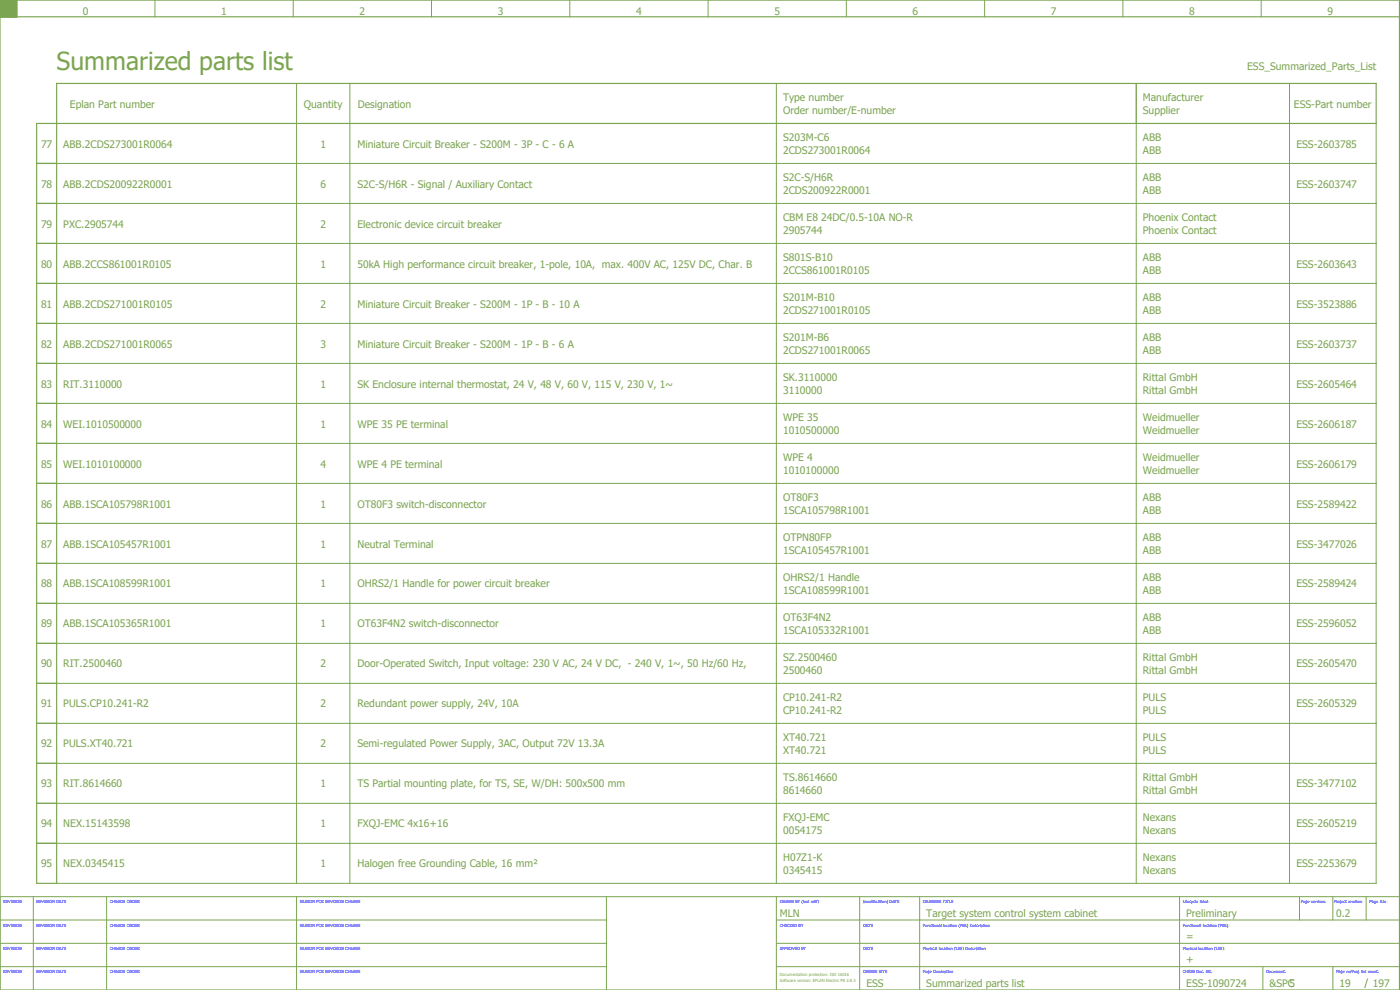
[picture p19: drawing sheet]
<svg xmlns="http://www.w3.org/2000/svg" width="420mm" height="297mm" viewBox="0 0 420 297" stroke-linecap="round" stroke-linejoin="round" font-family="sans-serif">
<defs><g id="words">
<text font-size="7.5" fill="#7ca552" x="17" y="21">Summarized parts list</text>
<g font-size="3.1" fill="#7ca552">
<text x="24.9" y="4.4">0</text>
<text x="66.4" y="4.4">1</text>
<text x="107.9" y="4.4">2</text>
<text x="149.4" y="4.4">3</text>
<text x="190.9" y="4.4">4</text>
<text x="232.4" y="4.4">5</text>
<text x="273.9" y="4.4">6</text>
<text x="315.4" y="4.4">7</text>
<text x="356.9" y="4.4">8</text>
<text x="398.4" y="4.4">9</text>
<text x="374.3" y="21">ESS_Summarized_Parts_List</text>
<text x="21" y="32.3">Eplan Part number</text>
<text x="91.2" y="32.3">Quantity</text>
<text x="107.4" y="32.4">Designation</text>
<text x="235" y="30.3">Type number</text>
<text x="235" y="34.3">Order number/E-number</text>
<text x="343" y="30.3">Manufacturer</text>
<text x="343" y="34.3">Supplier</text>
<text x="388.3" y="32.3">ESS-Part number</text>
<text x="12.3" y="44.3">77</text>
<text x="19" y="44.3">ABB.2CDS273001R0064</text>
<text x="96.2" y="44.3">1</text>
<text x="107.3" y="44.3">Miniature Circuit Breaker - S200M - 3P - C - 6 A</text>
<text x="235" y="42.3">S203M-C6</text>
<text x="235" y="46.3">2CDS273001R0064</text>
<text x="343" y="46.3">ABB</text>
<text x="343" y="42.3">ABB</text>
<text x="389.1" y="44.3">ESS-2603785</text>
<text x="12.3" y="56.3">78</text>
<text x="19" y="56.3">ABB.2CDS200922R0001</text>
<text x="96.2" y="56.3">6</text>
<text x="107.3" y="56.3">S2C-S/H6R - Signal / Auxiliary Contact</text>
<text x="235" y="54.3">S2C-S/H6R</text>
<text x="235" y="58.3">2CDS200922R0001</text>
<text x="343" y="58.3">ABB</text>
<text x="343" y="54.3">ABB</text>
<text x="389.1" y="56.3">ESS-2603747</text>
<text x="12.3" y="68.3">79</text>
<text x="19" y="68.3">PXC.2905744</text>
<text x="96.2" y="68.3">2</text>
<text x="107.3" y="68.3">Electronic device circuit breaker</text>
<text x="235" y="66.3">CBM E8 24DC/0.5-10A NO-R</text>
<text x="235" y="70.3">2905744</text>
<text x="343" y="70.3">Phoenix Contact</text>
<text x="343" y="66.3">Phoenix Contact</text>
<text x="12.3" y="80.3">80</text>
<text x="19" y="80.3">ABB.2CCS861001R0105</text>
<text x="96.2" y="80.3">1</text>
<text x="107.3" y="80.3">50kA High performance circuit breaker, 1-pole, 10A, max. 400V AC, 125V DC, Char. B</text>
<text x="235" y="78.3">S801S-B10</text>
<text x="235" y="82.3">2CCS861001R0105</text>
<text x="343" y="82.3">ABB</text>
<text x="343" y="78.3">ABB</text>
<text x="389.1" y="80.3">ESS-2603643</text>
<text x="12.3" y="92.3">81</text>
<text x="19" y="92.3">ABB.2CDS271001R0105</text>
<text x="96.2" y="92.3">2</text>
<text x="107.3" y="92.3">Miniature Circuit Breaker - S200M - 1P - B - 10 A</text>
<text x="235" y="90.3">S201M-B10</text>
<text x="235" y="94.3">2CDS271001R0105</text>
<text x="343" y="94.3">ABB</text>
<text x="343" y="90.3">ABB</text>
<text x="389.1" y="92.3">ESS-3523886</text>
<text x="12.3" y="104.3">82</text>
<text x="19" y="104.3">ABB.2CDS271001R0065</text>
<text x="96.2" y="104.3">3</text>
<text x="107.3" y="104.3">Miniature Circuit Breaker - S200M - 1P - B - 6 A</text>
<text x="235" y="102.3">S201M-B6</text>
<text x="235" y="106.3">2CDS271001R0065</text>
<text x="343" y="106.3">ABB</text>
<text x="343" y="102.3">ABB</text>
<text x="389.1" y="104.3">ESS-2603737</text>
<text x="12.3" y="116.3">83</text>
<text x="19" y="116.3">RIT.3110000</text>
<text x="96.2" y="116.3">1</text>
<text x="107.3" y="116.3">SK Enclosure internal thermostat, 24 V, 48 V, 60 V, 115 V, 230 V, 1~</text>
<text x="235" y="114.3">SK.3110000</text>
<text x="235" y="118.3">3110000</text>
<text x="343" y="118.3">Rittal GmbH</text>
<text x="343" y="114.3">Rittal GmbH</text>
<text x="389.1" y="116.3">ESS-2605464</text>
<text x="12.3" y="128.3">84</text>
<text x="19" y="128.3">WEI.1010500000</text>
<text x="96.2" y="128.3">1</text>
<text x="107.3" y="128.3">WPE 35 PE terminal</text>
<text x="235" y="126.3">WPE 35</text>
<text x="235" y="130.3">1010500000</text>
<text x="343" y="130.3">Weidmueller</text>
<text x="343" y="126.3">Weidmueller</text>
<text x="389.1" y="128.3">ESS-2606187</text>
<text x="12.3" y="140.3">85</text>
<text x="19" y="140.3">WEI.1010100000</text>
<text x="96.2" y="140.3">4</text>
<text x="107.3" y="140.3">WPE 4 PE terminal</text>
<text x="235" y="138.3">WPE 4</text>
<text x="235" y="142.3">1010100000</text>
<text x="343" y="142.3">Weidmueller</text>
<text x="343" y="138.3">Weidmueller</text>
<text x="389.1" y="140.3">ESS-2606179</text>
<text x="12.3" y="152.3">86</text>
<text x="19" y="152.3">ABB.1SCA105798R1001</text>
<text x="96.2" y="152.3">1</text>
<text x="107.3" y="152.3">OT80F3 switch-disconnector</text>
<text x="235" y="150.3">OT80F3</text>
<text x="235" y="154.3">1SCA105798R1001</text>
<text x="343" y="154.3">ABB</text>
<text x="343" y="150.3">ABB</text>
<text x="389.1" y="152.3">ESS-2589422</text>
<text x="12.3" y="164.3">87</text>
<text x="19" y="164.3">ABB.1SCA105457R1001</text>
<text x="96.2" y="164.3">1</text>
<text x="107.3" y="164.3">Neutral Terminal</text>
<text x="235" y="162.3">OTPN80FP</text>
<text x="235" y="166.3">1SCA105457R1001</text>
<text x="343" y="166.3">ABB</text>
<text x="343" y="162.3">ABB</text>
<text x="389.1" y="164.3">ESS-3477026</text>
<text x="12.3" y="176.3">88</text>
<text x="19" y="176.3">ABB.1SCA108599R1001</text>
<text x="96.2" y="176.3">1</text>
<text x="107.3" y="176.3">OHRS2/1 Handle for power circuit breaker</text>
<text x="235" y="174.3">OHRS2/1 Handle</text>
<text x="235" y="178.3">1SCA108599R1001</text>
<text x="343" y="178.3">ABB</text>
<text x="343" y="174.3">ABB</text>
<text x="389.1" y="176.3">ESS-2589424</text>
<text x="12.3" y="188.3">89</text>
<text x="19" y="188.3">ABB.1SCA105365R1001</text>
<text x="96.2" y="188.3">1</text>
<text x="107.3" y="188.3">OT63F4N2 switch-disconnector</text>
<text x="235" y="186.3">OT63F4N2</text>
<text x="235" y="190.3">1SCA105332R1001</text>
<text x="343" y="190.3">ABB</text>
<text x="343" y="186.3">ABB</text>
<text x="389.1" y="188.3">ESS-2596052</text>
<text x="12.3" y="200.3">90</text>
<text x="19" y="200.3">RIT.2500460</text>
<text x="96.2" y="200.3">2</text>
<text x="107.3" y="200.3">Door-Operated Switch, Input voltage: 230 V AC, 24 V DC, - 240 V, 1~, 50 Hz/60 Hz,</text>
<text x="235" y="198.3">SZ.2500460</text>
<text x="235" y="202.3">2500460</text>
<text x="343" y="202.3">Rittal GmbH</text>
<text x="343" y="198.3">Rittal GmbH</text>
<text x="389.1" y="200.3">ESS-2605470</text>
<text x="12.3" y="212.3">91</text>
<text x="19" y="212.3">PULS.CP10.241-R2</text>
<text x="96.2" y="212.3">2</text>
<text x="107.3" y="212.3">Redundant power supply, 24V, 10A</text>
<text x="235" y="210.3">CP10.241-R2</text>
<text x="235" y="214.3">CP10.241-R2</text>
<text x="343" y="214.3">PULS</text>
<text x="343" y="210.3">PULS</text>
<text x="389.1" y="212.3">ESS-2605329</text>
<text x="12.3" y="224.3">92</text>
<text x="19" y="224.3">PULS.XT40.721</text>
<text x="96.2" y="224.3">2</text>
<text x="107.3" y="224.3">Semi-regulated Power Supply, 3AC, Output 72V 13.3A</text>
<text x="235" y="222.3">XT40.721</text>
<text x="235" y="226.3">XT40.721</text>
<text x="343" y="226.3">PULS</text>
<text x="343" y="222.3">PULS</text>
<text x="12.3" y="236.3">93</text>
<text x="19" y="236.3">RIT.8614660</text>
<text x="96.2" y="236.3">1</text>
<text x="107.3" y="236.3">TS Partial mounting plate, for TS, SE, W/DH: 500x500 mm</text>
<text x="235" y="234.3">TS.8614660</text>
<text x="235" y="238.3">8614660</text>
<text x="343" y="238.3">Rittal GmbH</text>
<text x="343" y="234.3">Rittal GmbH</text>
<text x="389.1" y="236.3">ESS-3477102</text>
<text x="12.3" y="248.3">94</text>
<text x="19" y="248.3">NEX.15143598</text>
<text x="96.2" y="248.3">1</text>
<text x="107.3" y="248.3">FXQJ-EMC 4x16+16</text>
<text x="235" y="246.3">FXQJ-EMC</text>
<text x="235" y="250.3">0054175</text>
<text x="343" y="250.3">Nexans</text>
<text x="343" y="246.3">Nexans</text>
<text x="389.1" y="248.3">ESS-2605219</text>
<text x="12.3" y="260.3">95</text>
<text x="19" y="260.3">NEX.0345415</text>
<text x="96.2" y="260.3">1</text>
<text x="107.3" y="260.3">Halogen free Grounding Cable, 16 mm²</text>
<text x="235" y="258.3">H07Z1-K</text>
<text x="235" y="262.3">0345415</text>
<text x="343" y="262.3">Nexans</text>
<text x="343" y="258.3">Nexans</text>
<text x="389.1" y="260.3">ESS-2253679</text>
<text x="234" y="275">MLN</text>
<text x="278" y="275">Target system control system cabinet</text>
<text x="356" y="275">Preliminary</text>
<text x="401" y="275">0.2</text>
<text x="356" y="282">=</text>
<text x="356" y="289">+</text>
<text x="260" y="296">ESS</text>
<text x="278" y="296">Summarized parts list</text>
<text x="356" y="296">ESS-1090724</text>
<text x="381" y="296">&amp;SPC</text>
<text x="387" y="296">5</text>
<text x="402" y="296">19</text>
<text x="412" y="296">197</text>
</g>
<g font-size="1.2" fill="#00f">
<text x="1" y="271">REVISION</text>
<text x="11" y="271">REVISION DATE</text>
<text x="33" y="271">CHANGE ORDER</text>
<text x="90" y="271">REASON FOR REVISION CHANGE</text>
<text x="234" y="271">DRAWN BY (last edit)</text>
<text x="259" y="271">(modification) DATE</text>
<text x="277" y="271">DRAWING TITLE</text>
<text x="355" y="271">Lifecycle label:</text>
<text x="390.4" y="271">Page revision:</text>
<text x="400.4" y="271">Project revision:</text>
<text x="411" y="271">Page size:</text>
<text x="1" y="278">REVISION</text>
<text x="11" y="278">REVISION DATE</text>
<text x="33" y="278">CHANGE ORDER</text>
<text x="90" y="278">REASON FOR REVISION CHANGE</text>
<text x="234" y="278">CHECKED BY</text>
<text x="259" y="278">DATE</text>
<text x="277" y="278">Functional location (FBS) Description</text>
<text x="355" y="278">Functional location (FBS):</text>
<text x="1" y="285">REVISION</text>
<text x="11" y="285">REVISION DATE</text>
<text x="33" y="285">CHANGE ORDER</text>
<text x="90" y="285">REASON FOR REVISION CHANGE</text>
<text x="234" y="285">APPROVED BY</text>
<text x="259" y="285">DATE</text>
<text x="277" y="285">Physical location (LBS) Description</text>
<text x="355" y="285">Physical location (LBS):</text>
<text x="1" y="292">REVISION</text>
<text x="11" y="292">REVISION DATE</text>
<text x="33" y="292">CHANGE ORDER</text>
<text x="90" y="292">REASON FOR REVISION CHANGE</text>
<text x="259" y="292">DESIGN SITE</text>
<text x="277" y="292">Page Description</text>
<text x="355" y="292">CHESS Doc. NR:</text>
<text x="380" y="292">Document:</text>
<text x="401" y="292">Page nr/Proj. tot count:</text>
</g>
<g font-size="1.2" fill="#7ca552">
<text x="234" y="292.8">Documentation protection: ISO 16016</text>
<text x="234" y="294.8">Software version: EPLAN Electric P8 2.8.3</text>
</g>
</g></defs>
<g fill="none" stroke="#7ca552" stroke-width=".35">
<path d="M0 5h420M0 0h420v297h-420zM5 0v5M17 25h396v12h-402v228h6zM11 49h6M11 61h6M11 73h6M11 85h6M11 97h6M11 109h6M11 121h6M11 133h6"/>
<path d="M11 145h6M11 157h6M11 169h6M11 181h6M11 193h6M11 205h6M11 217h6M11 229h6M11 241h6M11 253h6"/>
</g>
<g fill="none" stroke="#7ca552" stroke-width=".3">
<path d="M0 5h5M46.5 0v5M88 0v5M129.5 0v5M171 0v5M212.5 0v5M254 0v5M295.5 0v5M337 0v5M378.5 0v5M89 25v240M105 25v240"/>
<path d="M233 25v240M341 25v240M387 25v240M413 37v228h-396M17 49h396M17 61h396M17 73h396M17 85h396M17 97h396M17 109h396M17 121h396M17 133h396"/>
<path d="M17 145h396M17 157h396M17 169h396M17 181h396M17 193h396M17 205h396M17 217h396M17 229h396M17 241h396M17 253h396M0 276h182M10 269v28"/>
<path d="M32 269v28M89 269v28M182 269v28M233 276h187M233 269v28M258 269v28M276 269v28M354 269v28M390 269v7M400 269v7M410 269v7M420 269h-420v28"/>
<path d="M0 283h182M0 290h182M233 283h187M233 290h187M379 290v7M400 290v7M410.4 293.6l-.8 2.8"/>
</g>
<path d="M0 0h5v5h-5z" fill="#7ca552" stroke="#7ca552" stroke-width=".3"/>
<use href="#words"/>
</svg>
